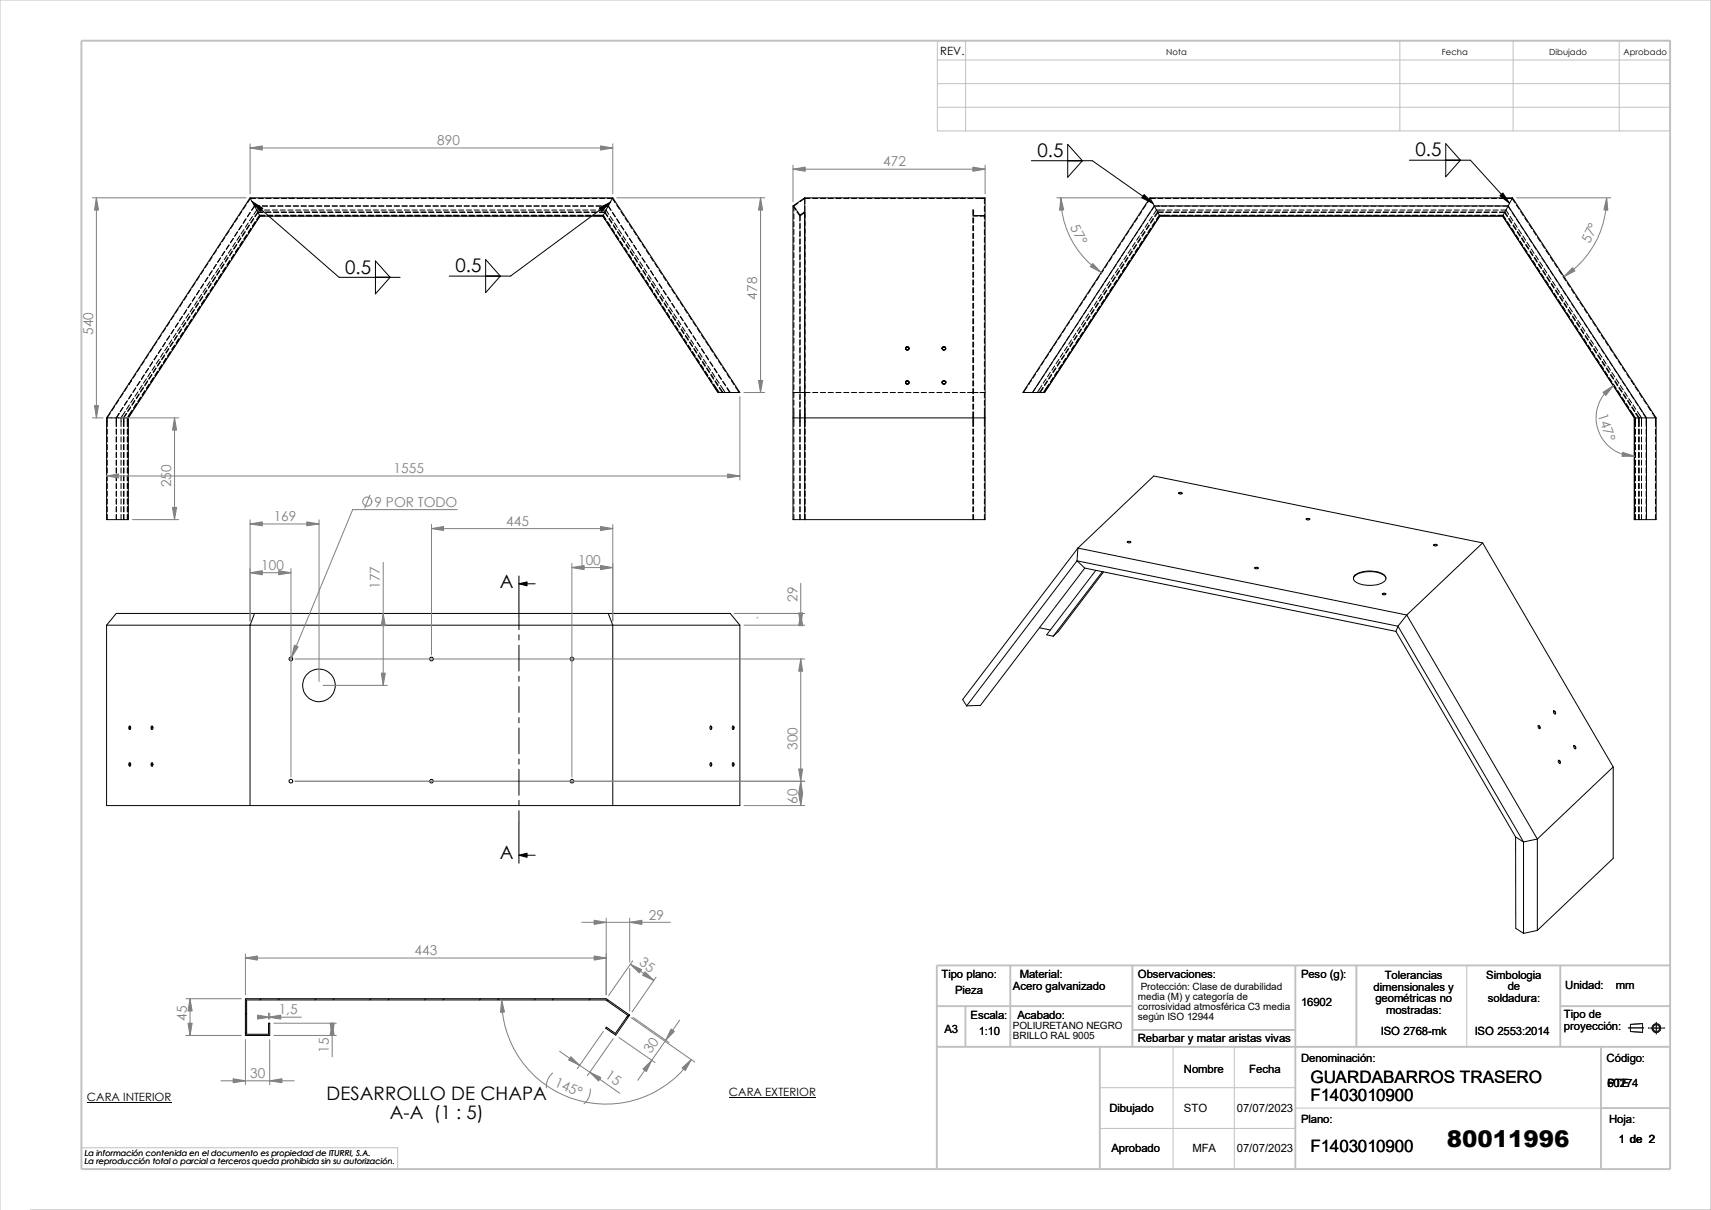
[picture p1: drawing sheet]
<svg xmlns="http://www.w3.org/2000/svg" width="420mm" height="297mm" viewBox="0 0 420 297" stroke-linecap="round" stroke-linejoin="round" font-family="sans-serif">
<defs><g id="words">
<text font-size="5.6" x="355.2" y="281.5">80011996</text>
<g font-size="4.6">
<text x="254.6" y="38.5">0.5</text>
<text x="347.4" y="38.4">0.5</text>
<text x="84.7" y="67.1">0.5</text>
<text x="111.8" y="66.8">0.5</text>
<text x="122.7" y="144.2">A</text>
<text x="122.7" y="210.8">A</text>
<text x="80.2" y="270.1">DESARROLLO DE CHAPA</text>
<text x="95.7" y="274.7">A-A (1 : 5)</text>
</g>
<g font-size="4.2">
<text x="321.7" y="265.9">GUARDABARROS TRASERO</text>
<text x="321.7" y="270.2">F1403010900</text>
<text x="321.7" y="282.8">F1403010900</text>
</g>
<g font-size="3.3" fill="#808080">
<text x="107.3" y="35.6">890</text>
<text x="216.8" y="40.9">472</text>
<text x="262.6" y="55.8" transform="rotate(63 262.6 55.8)">57°</text>
<text x="390.3" y="59.9" transform="rotate(-66 390.3 59.9)">57°</text>
<text x="185.9" y="73.5" transform="rotate(-90 185.9 73.5)">478</text>
<text x="22.9" y="82.2" transform="rotate(-90 22.9 82.2)">540</text>
<text x="392.3" y="101.9" transform="rotate(72 392.3 101.9)">147°</text>
<text x="42" y="119.6" transform="rotate(-90 42 119.6)">250</text>
<text x="96.6" y="116.2">1555</text>
<text x="91.9" y="124.4">9 POR TODO</text>
<text x="67.2" y="127.9">169</text>
<text x="124.3" y="129.1">445</text>
<text x="64.1" y="139.9">100</text>
<text x="141.9" y="138.6">100</text>
<text x="93.3" y="144.5" transform="rotate(-90 93.3 144.5)">177</text>
<text x="195.7" y="147.8" transform="rotate(-90 195.7 147.8)">29</text>
<text x="195.7" y="184" transform="rotate(-90 195.7 184)">300</text>
<text x="195.7" y="197.3" transform="rotate(-90 195.7 197.3)">60</text>
<text x="159.3" y="225.7">29</text>
<text x="101.8" y="234.5">443</text>
<text x="156.7" y="236.7" transform="rotate(35 156.7 236.7)">35</text>
<text x="45.8" y="250.5" transform="rotate(-90 45.8 250.5)">45</text>
<text x="68.4" y="249">1,5</text>
<text x="80.7" y="258.5" transform="rotate(-90 80.7 258.5)">15</text>
<text x="159.7" y="258.7" transform="rotate(-55 159.7 258.7)">30</text>
<text x="61.4" y="264.6">30</text>
<text x="136" y="266.6" transform="rotate(23 136 266.6)">145°</text>
<text x="148.4" y="264.4" transform="rotate(35 148.4 264.4)">15</text>
</g>
<g font-size="2.8">
<text x="230.8" y="13.6">REV.</text>
<text x="231.1" y="239.9">Tipo plano:</text>
<text x="250.3" y="239.9">Material:</text>
<text x="279.3" y="239.9">Observaciones:</text>
<text x="319.4" y="239.9">Peso (g):</text>
<text x="234.4" y="244.1">Pieza</text>
<text x="248.6" y="243">Acero galvanizado</text>
<text x="337.2" y="243.2">dimensionales y</text>
<text x="337.6" y="246">geométricas no</text>
<text x="339.9" y="240.3">Tolerancias</text>
<text x="364.8" y="240.2">Simbologia</text>
<text x="365.2" y="245.9">soldadura:</text>
<text x="370.1" y="243">de</text>
<text x="384.2" y="242.7">Unidad:</text>
<text x="396.6" y="242.7">mm</text>
<text x="238.3" y="250">Escala:</text>
<text x="249.7" y="250">Acabado:</text>
<text x="319.4" y="246.9">16902</text>
<text x="340.2" y="248.8">mostradas:</text>
<text x="383.9" y="250">Tipo de</text>
<text x="231.8" y="253.4">A3</text>
<text x="240.2" y="254">1:10</text>
<text x="279.3" y="255.7">Rebarbar y matar aristas vivas</text>
<text x="338.9" y="254">ISO 2768-mk</text>
<text x="362" y="254">ISO 2553:2014</text>
<text x="383.9" y="252.8">proyección:</text>
<text x="290.6" y="263.4">Nombre</text>
<text x="306.7" y="263.4">Fecha</text>
<text x="319.4" y="260.6">Denominación:</text>
<text x="394.4" y="260.6">Código:</text>
<text x="178.9" y="269">CARA EXTERIOR</text>
<text x="394.5" y="266.9">60274</text>
<text x="394.5" y="266.9">PTE</text>
<text x="21.3" y="270.3">CARA INTERIOR</text>
<text x="272.3" y="273">Dibujado</text>
<text x="290.6" y="273">STO</text>
<text x="303.6" y="273">07/07/2023</text>
<text x="319.4" y="275.8">Plano:</text>
<text x="395" y="275.8">Hoja:</text>
<text x="397.4" y="280.6">1 de 2</text>
<text x="272.8" y="282.8">Aprobado</text>
<text x="292.7" y="282.8">MFA</text>
<text x="303.6" y="282.8">07/07/2023</text>
</g>
<g font-size="2.5">
<text x="279.3" y="245.6">media (M) y categoría de</text>
<text x="280" y="243.1">Protección: Clase de durabilidad</text>
<text x="279.3" y="248">corrosividad atmosférica C3 media</text>
<text x="279.3" y="250.5">según ISO 12944</text>
<text x="248.6" y="252.6">POLIURETANO NEGRO</text>
<text x="248.6" y="255.1">BRILLO RAL 9005</text>
</g>
<g font-size="2.1">
<text x="286.2" y="13.6">Nota</text>
<text x="353.9" y="13.6">Fecha</text>
<text x="380.2" y="13.6">Dibujado</text>
<text x="398.5" y="13.6">Aprobado</text>
</g>
<g font-size="2">
<text x="20.8" y="283.8">La información contenida en el documento es propiedad de ITURRI, S.A.</text>
<text x="20.8" y="285.8">La reproducción total o parcial a terceros queda prohibida sin su autorización.</text>
</g>
</g></defs>
<g fill="none" stroke="#c0c0c0" stroke-width=".25">
<path d="M230.1 10h179.9v22.1h-179.9zM230.1 14.7h179.9M237 10v22.1M343.6 10v22.1M371.4 10v22.1M397.5 10v22.1M230.1 20.5h179.9M230.1 26.3h179.9M185.8 151.6h.3M185.9 151.5v.3M360 237v20M288 257v30"/>
<path d="M303 257v30M270 277h48M270 267h48M318 272h75M0 297v-297h419.9v297h-412.4M20 281.7h77.6v5.3"/>
</g>
<g fill="none" stroke="#c0c0c0" stroke-width=".47">
<path d="M20 10h390v277h-390zM248 237v20M278 237v20M318 237v50M333 237v20M383 237v20M410 237h-180v50M230 247h48M230 257h180M237 247v10M270 257v30M278 252.8h40"/>
<path d="M383 247h27M393 257v30M393 272h17"/>
</g>
<g fill="none" stroke="#191924" stroke-width=".25">
<path d="M399.7 252.3h3.8M400.2 251.5l3-.3v2.2l-3-.2zM404.6 252.3h4M406.6 251v2.8"/>
<circle cx="406.6" cy="252.4" r="1.07"/>
<circle cx="406.6" cy="252.4" r=".86"/>
</g>
<g fill="none" stroke="#000" stroke-width=".25">
<path d="M253.2 39.5h14.9l14.9 10.4M262.1 35.4l3.6 4.1-3.6 4zM345.9 39.3h15l9.6 10.6M354.9 35.3l3.6 4-3.6 4.1zM54.1 59.9l-.6 1M55.2 58.3l-.7 1.1M56.3 56.7l-.8 1M57.3 55.1l-.7 1M57.3 58.5l-.7 1.1M57.8 59.5l-.7 1.1M58.1 60l-.7 1M58.3 56.9l-.7 1.1"/>
<path d="M58.3 53.5l-.7 1.1M58.8 57.9l-.6 1.1M59.1 58.4l-.7 1M59.1 58.5l-.6 1.1M59.4 51.9l-.7 1.1M59.4 55.3l-.8 1.1M59.5 59.2l-.7 1M59.6 59.3l-.7 1M59.6 59.4l-.7 1.1M59.9 56.3l-.7 1.1M60.2 56.8l-.8 1.1M60.2 56.9l-.7 1.1"/>
<path d="M60.4 53.7l-.7 1.1 .7-1M60.4 50.3l-.7 1.1M60.6 57.6l-.7 1.1M60.6 57.7l-.7 1.1M60.7 57.8l-.8 1.1M60.9 54.7l-.7 1.1M61.2 55.2l-.7 1.1M61.2 55.3l-.7 1.1M61.4 48.6l.1 .1M61.4 48.6h89M61.4 48.6l-35.2 54M61.4 52.1l-.7 1.1"/>
<path d="M61.5 48.7l1 1.9M61.5 48.7l-.8 1.1M61.5 48.7h1.2M61.6 56l-.7 1.1M61.6 56.1l-.6 1.1M61.7 56.2l-.7 1.1M61.9 49.5l21.3 18.6h15M62 53.1l-.7 1.1M62.2 53.6l-.6 1.1M62.3 53.7l-.7 1.1M62.5 50.6l-.7 1M62.5 50.5h1.3"/>
<path d="M62.5 50.5l-.7 1.1M62.5 50.6l.8 1.4M62.7 54.4l-.7 1.1M62.7 54.5l-.7 1M62.7 54.6l-.7 1.1M63.3 52l-.7 1.1M63.3 52h1.3M63.3 52v.2M63.3 52.2l.5 .8M63.3 52.2l-.7 1M63.3 52.2h1.3M63.4 48.7h1.2"/>
<path d="M63.8 53l-.7 1.1M63.8 53h84.2M63.8 53l-32.3 49.6M64.3 51.6h-1.3l-.7 1M64.4 50.5h1.3M64.9 51.6h1.3M65 52.8h-1.3l-.7 1.1M65 52.9h-1.2l-.8 1.1M65.2 52h1.3M65.2 52.2h1.3M65.3 48.7h1.2M65.6 52.8h1.3"/>
<path d="M65.7 52.9h1.2M66.3 50.5h1.3M66.8 51.6h1.3M67.1 52h1.3M67.1 52.2h1.3M67.2 48.7h1.3M67.5 52.8h1.3M67.6 52.9h1.2M68.2 50.5h1.3M68.7 51.6h1.3M69 52h1.3M69 52.2h1.3"/>
<path d="M69.1 48.7h1.3M69.4 52.8h1.3M69.5 52.9h1.2M70.1 50.5h1.3M70.7 51.6h1.2M70.9 52h1.3M71 52.2h1.2M71 48.6v.1M71 48.7h1.3M71.3 52.8h1.3M71.4 52.9h1.2M71.8 48.6v.1"/>
<path d="M72 50.5h1.3M72.6 51.6h1.2M72.8 52h1.3M72.9 52.2h1.2M72.9 48.7h1.3M73.2 52.8h1.3M73.3 52.9h1.2M73.9 50.5h1.3M74.3 48.6v.1M74.5 51.6h1.2M74.7 52h1.3M74.8 52.2h1.2"/>
<path d="M74.8 48.7h1.3M75.1 52.8h1.3M75.2 52.9h1.3M75.8 50.5h1.3M76.4 51.6h1.2M76.6 52h1.3M76.7 52.2h1.2M76.7 48.7h1.3M77 52.8h1.3M77.1 52.9h1.3M77.7 50.5h1.3M78.3 51.6h1.2"/>
<path d="M78.5 52h1.3M78.6 52.2h1.2M78.6 48.7h1.3M79 52.8h1.2M79 52.9h1.3M79.6 50.5h1.3M80.2 51.6h1.2M80.4 52h1.3M80.5 52.2h1.2M80.5 48.7h1.3M80.9 52.8h1.2M80.9 52.9h1.3"/>
<path d="M81.5 50.5h1.3M82.1 51.6h1.3M82.3 48.6v.1M82.3 52h1.3M82.4 52.2h1.3M82.4 48.7h1.3M82.8 52.8h1.2M82.8 52.9h1.3M83.4 50.5h1.3M84 51.6h1.3M84.2 52h1.3M84.3 52.2h1.3"/>
<path d="M84.3 48.7h1.3M84.7 52.8h1.2M84.7 52.9h1.3M85.3 50.5h1.3M85.9 51.6h1.3M86.1 52h1.3M86.2 52.2h1.3M86.2 48.7h1.3M86.6 52.8h1.2M86.6 52.9h1.3M87.2 50.5h1.3M87.8 51.6h1.3"/>
<path d="M88.1 52h1.2M88.1 52.2h1.3M88.1 48.7h1.3M88.5 52.8h1.2M88.5 52.9h1.3M89.2 50.5h1.2M89.7 51.6h1.3M90 52h1.2M90 52.2h1.3M90 48.7h1.3M90.4 52.8h1.3M90.4 52.9h1.3"/>
<path d="M91.1 50.5h1.2M91.6 51.6h1.3M91.9 52h1.2M91.9 52.2h1.3M91.9 48.7h1.3M92.3 52.8h1.3M92.3 52.9h1.3M93 50.5h1.2M93.5 51.6h1.3M93.8 52h1.2M93.8 52.2h1.3M93.9 48.7h1.2"/>
<path d="M94.2 52.8h1.3M94.2 52.9h1.3M94.9 50.5h1.2M95.4 51.6h1.3M95.7 52h1.2M95.7 52.2h1.3M95.8 48.7h1.2M96.1 52.8h1.3M96.1 52.9h1.3M96.8 50.5h1.2M97.3 51.6h1.3M97.6 52h1.2"/>
<path d="M97.6 52.2h1.3M97.7 48.7h1.2M98 52.8h1.3M98 52.9h1.3M98.7 50.5h1.2M99.2 51.6h1.3M99.5 52h1.3M99.5 52.2h1.3M99.6 48.7h1.2M99.9 52.8h1.3M99.9 52.9h1.3M100.6 50.5h1.3"/>
<path d="M101.1 51.6h1.3M101.4 52h1.3M101.4 52.2h1.3M101.5 48.7h1.2M101.8 52.8h1.3M101.9 52.9h1.2M102.5 50.5h1.3M103 51.6h1.3M103.3 52h1.3M103.3 52.2h1.3M103.4 48.7h1.2M103.7 52.8h1.3"/>
<path d="M103.8 52.9h1.2M104.4 50.5h1.3M104.9 51.6h1.3M105.2 52h1.3M105.2 52.2h1.3M105.3 48.7h1.3M105.5 48.6v.1M105.6 52.8h1.3M105.7 52.9h1.2M106.3 50.5h1.3M106.3 48.6v.1M106.8 51.6h1.3"/>
<path d="M107.1 52h1.3M107.1 52.2h1.3M107.2 48.7h1.3M107.5 52.8h1.3M107.6 52.9h1.2M108.2 50.5h1.3M108.8 51.6h1.2M109 52h1.3M109.1 52.2h1.2M109.1 48.7h1.3M109.4 52.8h1.3M109.5 52.9h1.2"/>
<path d="M110.1 50.5h1.3M110.7 51.6h1.2M110.9 52h1.3M111 52.2h1.2M111 48.7h1.3M111.3 52.8h1.3M111.4 52.9h1.2M112 50.5h1.3M112.6 51.6h1.2M112.8 52h1.3M112.9 52.2h1.2M112.9 48.7h1.3"/>
<path d="M113.2 52.8h1.3M113.3 52.9h1.3M113.9 50.5h1.3M114.5 51.6h1.2M114.7 52h1.3M114.8 52.2h1.2M114.8 48.7h1.3M115.1 52.8h1.3M115.2 52.9h1.3M115.8 50.5h1.3M116.4 51.6h1.2M116.6 52h1.3"/>
<path d="M116.7 52.2h1.2M116.7 48.7h1.3M117.1 52.8h1.2M117.1 52.9h1.3M117.7 50.5h1.3M118.3 51.6h1.2M118.5 52h1.3M118.6 52.2h1.2M118.6 48.7h1.3M119 52.8h1.2M119 52.9h1.3M119.6 50.5h1.3"/>
<path d="M120.2 51.6h1.3M120.4 52h1.3M120.5 52.2h1.3M120.5 48.7h1.3M120.9 52.8h1.2M120.9 52.9h1.3M121.5 50.5h1.3M122.1 51.6h1.3M122.3 52h1.3M122.4 52.2h1.3M122.4 48.7h1.3M122.8 52.8h1.2"/>
<path d="M122.8 52.9h1.3M123.4 50.5h1.3M124 51.6h1.3M124.2 52h1.3M124.3 52.2h1.3M124.3 48.7h1.3M124.7 52.8h1.2M124.7 52.9h1.3M125.3 50.5h1.3M125.9 51.6h1.3M126.2 52h1.2M126.2 52.2h1.3"/>
<path d="M126.2 48.7h1.3M126.6 52.8h1.2M126.6 52.9h1.3M127.3 50.5h1.2M127.8 51.6h1.3M128.1 52h1.2M128.1 52.2h1.3M128.1 48.7h1.3M128.5 52.8h1.3M128.5 52.9h1.3M129.2 50.5h1.2M129.7 51.6h1.3"/>
<path d="M130 52h1.2M130 52.2h1.3M130 48.7h1.3M130.4 52.8h1.3M130.4 52.9h1.3M131.1 50.5h1.2M131.6 51.6h1.3M131.9 52h1.2M131.9 52.2h1.3M132 48.7h1.2M132.3 52.8h1.3M132.3 52.9h1.3"/>
<path d="M133 50.5h1.2M133.5 51.6h1.3M133.8 52h1.2M133.8 52.2h1.3M133.9 48.7h1.2M134.2 52.8h1.3M134.2 52.9h1.3M134.9 50.5h1.2M135.4 51.6h1.3M135.7 52h1.2M135.7 52.2h1.3M135.8 48.7h1.2"/>
<path d="M136.1 52.8h1.3M136.1 52.9h1.3M136.8 50.5h1.2M137.3 51.6h1.3M137.6 52h1.3M137.6 52.2h1.3M137.7 48.7h1.2M138 52.8h1.3M138 52.9h1.3M138.7 50.5h1.3M139.2 51.6h1.3M139.5 52h1.3"/>
<path d="M139.5 52.2h1.3M139.9 52.8h1.3M140 52.9h1.2M140 48.6v.1M140.6 50.5h1.3M140.8 48.6v.1h-1.2M141.1 51.6h1.3M141.4 52h1.3M141.4 52.2h1.3M141.5 48.7h1.2M141.8 52.8h1.3M141.9 52.9h1.2"/>
<path d="M142.5 50.5h1.3M143 51.6h1.3M143.3 52h1.3M143.3 52.2h1.3M143.4 48.7h1.3M143.7 52.8h1.3M143.8 52.9h1.2M144.4 50.5h1.3M144.9 51.6h1.3M145.2 52h1.3M145.2 52.2h1.3M145.3 48.7h1.3"/>
<path d="M145.6 52.8h2.5l.7 1.1M145.7 52.9h2.3l.7 1.1M146.3 50.5h1.3M146.9 51.6h1.9l.6 1M147.1 52h1.4M147.2 52.2h1.3M147.2 48.7h1.3M148 53l.7 1.1M148 50.5h1.3M148.5 52.2l-.5 .8M148.5 52.2l.6 1M148.5 52v.2"/>
<path d="M148.5 52l.7 1.1M149 54.6l.7 1.1M149.1 54.5l.7 1M149.1 48.7h1.2M149.1 54.4l.7 1.1M149.3 50.5l.7 1.1M149.3 50.6l-.8 1.4M149.5 53.7l.7 1.1M149.5 53.6l.7 1.1M149.8 53.1l.7 1.1M149.8 49.7l-24.5 18.1h-15M150.1 56.2l.6 1.1"/>
<path d="M150.1 56.1l.7 1.1M150.2 56l.6 1.1M150.3 48.7l-1 1.9M150.3 48.7l.7 1.1M150.3 52.2l.7 1M150.3 52.1l.7 1.1M150.4 48.6l-.1 .1M150.4 48.6l31.2 47.8h-5.4l-28.2-43.4M150.5 55.3l.7 1.1M150.6 55.2l.7 1.1M150.8 54.7l.7 1.1M151.1 57.8l.7 1.1"/>
<path d="M151.1 57.7l.7 1.1M151.2 57.6l.7 1.1M151.3 50.3l.8 1.1M151.4 53.7l.7 1.1-.7-1M151.6 56.9l.7 1.1M151.6 56.8l.7 1.1M151.8 56.3l.8 1.1M152.1 59.4l.7 1.1M152.2 59.3l.7 1M152.2 59.2l.7 1M152.4 51.9l.7 1.1M152.4 55.3l.7 1.1"/>
<path d="M152.6 58.5l.7 1.1M152.7 58.4l.6 1M152.9 57.9l.7 1.1M153.4 53.5l.7 1.1M153.5 56.9l.6 1.1M153.7 60l.7 1M154 59.5l.6 1.1M154.5 55.1l.7 1M154.5 58.5l.7 1.1-.7-1.1M155.5 56.7l.7 1M156.5 58.3l.8 1.1M157.6 59.9l.7 1"/>
<path d="M194.6 50.5l.7 1.1M194.8 50.6l.7 1M194.9 50.6v1.3M194.9 52.5v1.3M194.9 54.4v1.3M194.9 56.3v1.3M194.9 58.2v1.3M195.6 52l.7 1 1.3-.8M195.7 51.8l.7 1M195.9 49.9l-1 .7M196.4 52.8l-.1 1.5M196.4 54.7l-.1 1.5"/>
<path d="M196.4 56.6l-.1 1.5M196.4 58.5l-.1 1.5M197.5 52l.1 .2M197.5 52v1.3M197.5 53.9v1.3M197.5 55.8v1.3M197.5 57.7v1.3M197.5 59.6v1.3M197.5 52l-1.1 .8M197.5 48.6v79M197.5 48.6l-2.9 1.9M197.5 48.7l-1.1 .8"/>
<path d="M197.5 48.6h44.3v79h-47.2v-77.1M197.6 50.6v1.3M197.6 52.2v1.6M197.6 54.1v1.6M197.6 56v1.6M197.6 57.9v1.6M197.6 59.8v1.6M198.8 48.7h-1.2v1.3M199.5 48.7h1.2M201.4 48.7h1.2M203.3 48.7h1.3M205.2 48.7h1.3"/>
<path d="M205.4 48.6v.1M206.2 48.6v.1M207.1 48.7h1.3M208.3 48.6v.1M209 48.7h1.3M210.9 48.7h1.3M212.8 48.7h1.3M214.7 48.7h1.3M216.3 48.6v.1M216.6 48.7h1.3M218.5 48.7h1.3M220.4 48.7h1.3"/>
<path d="M222.3 48.7h1.3M224.2 48.7h1.3M226.1 48.7h1.3M228 48.7h1.3M230 48.7h1.2M231.9 48.7h1.2M233.8 48.7h1.2M235.4 48.6v.1M235.7 48.7h1.2M236.3 48.6v.1M237.6 48.7h1.2M238.8 52.8v-1.2h.2v1.2"/>
<path d="M238.8 53h1.3M238.8 53.5v1.2M238.8 55.4v1.2M238.8 57.3v1.2M238.8 59.2v1.3M239 52.9h1.2M239 53.5v1.2M239 55.4v1.2M239 57.3v1.2M239 59.2v1.3M239.5 48.7h2.1v1.3M240.4 52.9h1.2"/>
<path d="M240.5 53h1.3M241.6 50.6v1.3M241.6 52.5v1.3M241.6 54.4v1.3M241.6 56.3v1.3M241.6 58.3v1.2M275 59.9l-.6 1M276.1 58.3l-.7 1.1M277.1 56.7l-.7 1M278.1 58.5l-.6 1.1M278.2 55.1l-.7 1M278.6 59.5l-.6 1.1"/>
<path d="M278.9 60l-.7 1M279.2 56.9l-.7 1.1M279.2 53.5l-.7 1.1M279.7 57.9l-.7 1.1M280 58.4l-.7 1M280 58.5l-.6 1.1M280.2 55.4l-.7 1M280.2 51.9l-.6 1.1M280.4 59.2l-.7 1M280.4 59.3l-.7 1M280.8 56.3l-.8 1.1M281 56.8l-.7 1.1"/>
<path d="M281.1 56.9l-.7 1.1M281.3 53.8l-.7 1M281.3 50.3l-.7 1.1M281.4 57.6l-.7 1.1M281.5 57.7l-.7 1.1M281.8 54.7l-.7 1.1M282 55.2l-.7 1.1M282.1 55.3l-.7 1.1M282.3 48.6h89M282.3 48.6l-31.2 47.8h5.3l28.3-43.4M282.3 48.6l1 1.9M282.3 52.2l-.7 1"/>
<path d="M282.4 56l-.6 1.1M282.5 56.1l-.7 1.1M282.8 53.1l-.7 1.1M283.1 53.6l-.7 1.1M283.2 53.7l-.8 1.1M283.3 50.5h86.9M283.3 50.5l-29.9 45.9M283.3 50.5l1.4 2.5M283.4 50.6l-.7 1M283.5 54.4l-.7 1.1M283.5 54.5l-.7 1M283.6 48.7h-1.2l-.8 1.1"/>
<path d="M284.2 48.7h1.3M284.7 53h84.2M285.5 52.2h-1.3l-.7 1M285.6 52h-1.5l-.7 1.1M285.8 51.6h-1.9l-.7 1M286.1 48.7h1.3M286.1 52.2h1.3M286.2 52h1.3M286.5 51.6h1.2M287 52.9h-2.4l-.7 1.1M287.1 52.8h-2.5l-.8 1.1M287.7 52.9h1.2"/>
<path d="M287.7 52.8h1.3M288 48.7h1.3M288 52.2h1.3M288.1 52h1.3M288.4 51.6h1.2M289.6 52.9h1.2M289.6 52.8h1.3M289.9 48.7h1.3M289.9 52.2h1.3M290 52h1.3M290.3 51.6h1.2M291.5 52.9h1.2"/>
<path d="M291.5 52.8h1.3M291.8 48.6v.1h1.3M291.8 52.2h1.3M291.9 52h1.3M292.2 51.6h1.3M292.7 48.6v.1M293.4 52.9h1.2M293.4 52.8h1.3M293.7 48.7h1.3M293.8 52.2h1.2M293.8 52h1.3M294.1 51.6h1.3"/>
<path d="M295.3 52.9h1.2M295.3 52.8h1.3M295.6 48.7h1.3M295.7 52.2h1.2M295.7 52h1.3M296 51.6h1.3M297.2 52.9h1.2M297.2 52.8h1.3M297.5 48.7h1.3M297.6 52.2h1.2M297.6 52h1.3M297.9 51.6h1.3"/>
<path d="M299.1 52.9h1.3M299.1 52.8h1.3M299.4 48.7h1.3M299.5 52.2h1.2M299.6 52h1.2M299.8 51.6h1.3M301 52.9h1.3M301 52.8h1.3M301.3 48.7h1.3M301.4 52.2h1.2M301.5 52h1.2M301.7 51.6h1.3"/>
<path d="M302.9 52.9h1.3M302.9 52.8h1.3M303.2 48.7h1.3M303.3 52.2h1.2M303.4 52h1.2M303.6 51.6h1.3M304.8 52.9h1.3M304.8 52.8h1.3M305.1 48.7h1.3M305.2 52.2h1.3M305.3 52h1.2M305.5 51.6h1.3"/>
<path d="M306.7 52.9h1.3M306.7 52.8h1.3M307 48.7h1.3M307.1 52.2h1.3M307.2 52h1.2M307.4 51.6h1.3M308.6 52.9h1.3M308.7 52.8h1.2M308.9 48.7h1.3M309 52.2h1.3M309.1 52h1.2M309.3 51.6h1.3"/>
<path d="M310.5 52.9h1.3M310.6 52.8h1.2M310.9 48.7h1.2M310.9 52.2h1.3M311 52h1.3M311.2 51.6h1.3M312.4 52.9h1.3M312.5 52.8h1.2M312.8 48.7h1.2M312.8 52.2h1.3M312.9 52h1.3M313.1 51.6h1.3"/>
<path d="M314.3 52.9h1.3M314.4 52.8h1.2M314.7 48.7h1.2M314.7 52.2h1.3M314.8 52h1.3M315 51.6h1.3M316.2 52.9h1.3M316.3 52.8h1.2M316.6 48.7h1.2M316.6 52.2h1.3M316.7 52h1.3M316.9 51.6h1.3"/>
<path d="M318.1 52.9h1.3M318.2 52.8h1.2M318.5 48.7h1.2M318.5 52.2h1.3M318.6 52h1.3M318.9 51.6h1.2M320 52.9h1.3M320.1 52.8h1.3M320.4 48.7h1.2M320.4 52.2h1.3M320.5 52h1.3M320.8 51.6h1.2"/>
<path d="M321.9 52.9h1.3M322 52.8h1.3M322.3 48.7h1.3M322.3 52.2h1.3M322.4 52h1.3M322.7 51.6h1.2M323.9 52.9h1.2M323.9 52.8h1.3M324.2 48.7h1.3M324.2 52.2h1.3M324.3 52h1.3M324.6 51.6h1.2"/>
<path d="M325.8 52.9h1.2M325.8 52.8h1.3M326.1 48.7h1.3M326.1 52.2h1.3M326.2 52h1.3M326.3 48.6v.1M326.5 51.6h1.2M327.2 48.6v.1M327.7 52.9h1.2M327.7 52.8h1.3M328 48.7h1.3M328 52.2h1.3"/>
<path d="M328.1 52h1.3M328.4 51.6h1.2M329.6 52.9h1.2M329.6 52.8h1.3M329.9 48.7h1.3M329.9 52.2h1.3M330 52h1.3M330.3 51.6h1.3M331.5 52.9h1.2M331.5 52.8h1.3M331.8 48.7h1.3M331.9 52.2h1.2"/>
<path d="M331.9 52h1.3M332.2 51.6h1.3M333.4 52.9h1.2M333.4 52.8h1.3M333.7 48.7h1.3M333.8 52.2h1.2M333.8 52h1.3M334.1 51.6h1.3M335.3 52.9h1.2M335.3 52.8h1.3M335.6 48.7h1.3M335.7 52.2h1.2"/>
<path d="M335.7 52h1.3M336 51.6h1.3M337.2 52.9h1.3M337.2 52.8h1.3M337.5 48.7h1.3M337.6 52.2h1.2M337.7 52h1.2M337.9 51.6h1.3M339.1 52.9h1.3M339.1 52.8h1.3M339.4 48.7h1.3M339.5 52.2h1.2"/>
<path d="M339.6 52h1.2M339.8 51.6h1.3M341 52.9h1.3M341 52.8h1.3M341.3 48.7h1.3M341.4 52.2h1.2M341.5 52h1.2M341.7 51.6h1.3M342.9 52.9h1.3M342.9 52.8h1.3M343.2 48.7h1.3M343.3 52.2h1.3"/>
<path d="M343.4 52h1.2M343.6 51.6h1.3M344.8 52.9h1.3M344.8 52.8h1.3M345.1 48.7h1.3M345.2 52.2h1.3M345.3 52h1.2M345.5 51.6h1.3M346.7 52.9h1.3M346.8 52.8h1.2M347 48.7h1.3M347.1 52.2h1.3"/>
<path d="M347.2 52h1.2M347.4 51.6h1.3M348.6 52.9h1.3M348.7 52.8h1.2M349 48.7h1.2M349 52.2h1.3M349.1 52h1.3M349.3 51.6h1.3M350.4 48.6v.1M350.5 52.9h1.3M350.6 52.8h1.2M350.9 48.7h1.2"/>
<path d="M350.9 52.2h1.3M351 52h1.3M351.2 51.6h1.3M352.4 52.9h1.3M352.5 52.8h1.2M352.8 48.7h1.2M352.8 52.2h1.3M352.9 52h1.3M353.1 51.6h1.3M354.3 52.9h1.3M354.4 52.8h1.2M354.7 48.7h1.2"/>
<path d="M354.7 52.2h1.3M354.8 52h1.3M355 51.6h1.3M356.2 52.9h1.3M356.3 52.8h1.2M356.6 48.7h1.2M356.6 52.2h1.3M356.7 52h1.3M357 51.6h1.2M358.1 52.9h1.3M358.2 52.8h1.3M358.4 48.6v.1"/>
<path d="M358.5 48.7h1.2M358.5 52.2h1.3M358.6 52h1.3M358.9 51.6h1.2M360 52.9h1.3M360.1 52.8h1.3M360.4 48.7h1.3M360.4 52.2h1.3M360.5 52h1.3M360.8 51.6h1.2M360.8 48.6v.1M361.7 48.6v.1"/>
<path d="M362 52.9h1.2M362 52.8h1.3M362.3 48.7h1.3M362.3 52.2h1.3M362.4 52h1.3M362.7 51.6h1.2M363.9 52.9h1.2M363.9 52.8h1.3M364.2 48.7h1.3M364.2 52.2h1.3M364.3 52h1.3M364.6 51.6h1.2"/>
<path d="M365.8 52.9h1.2M365.8 52.8h1.3M366.1 48.7h1.3M366.1 52.2h1.3M366.2 52h1.3M366.5 51.6h1.2M367.7 52.9h1.2l.7 1.1M367.7 52.8h1.3l.7 1.1M368 48.7h1.3M368 52.2h1.3l.7 1M368.1 52h1.3l.7 1.1M368.4 51.6h1.3l.6 1"/>
<path d="M368.9 53l32.3 49.6v25h5.3v-25M368.9 53l32.3 49.6M369.9 48.7h1.3l.7 1.1M370 54.5l.6 1M370 54.4l.7 1.1M370.2 50.6l.6 1M370.2 50.5l-1.3 2.5M370.2 50.5l34 52.1v25M370.3 53.7l.7 1.1M370.4 53.6l.7 1.1M370.7 53.1l.6 1.1M371 56.1l.7 1.1"/>
<path d="M371.1 56l.6 1.1M371.2 52.2l.7 1M371.3 48.6l-1.1 1.9M371.3 48.6l35.2 54M371.4 55.3l.7 1.1M371.5 55.2l.7 1.1M371.7 54.7l.7 1.1M372 57.7l.7 1.1M372.1 57.6l.7 1.1M372.2 50.3l.7 1.1M372.2 53.8l.7 1M372.4 56.9l.7 1.1"/>
<path d="M372.5 56.8l.7 1.1M372.7 56.3l.8 1.1M373.1 59.3l.7 1M373.1 59.2l.7 1M373.3 55.4l.7 1M373.3 51.9l.6 1.1M373.5 58.5l.6 1.1M373.5 58.4l.7 1M373.8 57.9l.7 1.1M374.3 53.5l.7 1.1M374.3 56.9l.7 1.1M374.6 60l.7 1"/>
<path d="M374.8 59.5l.7 1.1M375.3 58.5l.7 1.1M375.3 55.1l.7 1M376.4 56.7l.7 1M377.4 58.3l.7 1.1M378.5 59.9l.6 1M41.7 79l-.7 1.1M42.7 77.4l-.7 1.1M43.7 75.8l-.6 1.1M43.7 79.3l-.6 1M43.7 79.2l-.7 1.1M44.7 77.6l-.6 1.1"/>
<path d="M44.8 74.2l-.7 1.1M44.8 77.7l-.7 1M45.3 78.7l-.7 1M45.6 79.1l-.7 1.1M45.6 79.2l-.7 1.1M45.8 76.1l-.7 1.1M45.8 76l-.7 1.1M45.8 72.6l-.7 1.1M46 79.9l-.7 1.1M46.4 77l-.8 1.1M46.6 77.6l-.7 1M46.7 77.7l-.7 1"/>
<path d="M46.9 71l-.7 1.1M46.9 74.5l-.8 1.1M47 78.3l-.6 1.1M47.1 78.4l-.7 1.1M47.1 78.5l-.7 1.1M47.4 75.5l-.7 1M47.7 75.9l-.8 1.1M47.7 76.1l-.7 1M47.9 72.9l-.7 1.1M47.9 69.4l-.7 1.1M48.1 76.8l-.7 1M48.1 76.8l-.7 1.1"/>
<path d="M48.1 77l-.6 1M48.4 73.9l-.6 1M48.7 74.3l-.7 1.1M48.7 74.5l-.7 1M48.9 67.9l-.6 1M48.9 71.2l-.7 1.1M48.9 71.3l-.6 1.1M49.1 75.1l-.7 1.1M49.1 75.2l-.6 1.1M49.2 75.4l-.7 1M49.5 72.3l-.7 1M49.7 72.7l-.7 1.1"/>
<path d="M49.8 72.9l-.7 1.1M50 69.7l-.7 1.1M50 66.3l-.7 1M50.2 73.5l-.8 1.1M50.2 73.6l-.7 1.1M50.2 73.7l-.7 1.1M50.5 70.7l-.7 1.1M50.8 71.2l-.7 1M50.8 71.3l-.7 1M51 68.1l-.7 1.1M51.1 64.6l-.8 1.1M51.2 72l-.7 1"/>
<path d="M51.2 72.1l-.7 1M51.3 72.2l-.7 1M51.6 69.1l-.8 1M51.8 69.6l-.7 1M51.9 69.7l-.7 1M52.1 63.1l-.7 1M52.1 66.5l-.7 1.1M52.1 66.5l-.7 1M52.2 70.4l-.6 1M52.3 70.4l-.7 1.1M52.3 70.6l-.7 1M52.6 67.5l-.7 1"/>
<path d="M52.9 67.9l-.7 1.1M52.9 68.1l-.7 1.1M53.1 64.9l-.7 1.1M53.1 61.5l-.7 1M53.3 68.7l-.7 1.1M53.3 68.8l-.7 1.1M53.3 69l-.6 1M53.6 65.9l-.6 1.1M53.9 66.4l-.7 1M53.9 66.5l-.6 1.1M54.1 63.3l-.7 1.1M54.3 67.2l-.7 1"/>
<path d="M54.4 67.3l-.7 1M54.4 67.4l-.7 1.1M54.7 64.3l-.7 1.1M54.9 64.8l-.7 1M55 64.9l-.7 1.1M55.2 61.7l-.7 1.1M55.4 65.6l-.7 1M55.4 65.7l-.7 1M55.5 65.8l-.8 1M55.7 62.7l-.7 1.1M56 63.2l-.7 1M56 63.3l-.7 1"/>
<path d="M56.2 60.1l-.7 1.1M56.4 64l-.7 1M56.4 64.1l-.6 1M56.5 64.2l-.7 1M56.8 61.1l-.8 1.1M57 61.6l-.7 1.1M57.1 61.7l-.7 1.1M57.4 62.4l-.6 1.1M57.5 62.5l-.7 1M57.5 62.6l-.7 1.1M58.1 60.1l-.7 1.1M58.5 60.9l-.7 1"/>
<path d="M58.5 60.8l-.7 1M58.5 61l-.6 1.1M92.2 64.1l3.6 4-3.6 4zM119.2 63.7l3.6 4.1-3.6 4zM153.2 61l.7 1.1M153.2 60.9l.7 1M153.3 60.8l.7 1M153.6 60.1l.7 1.1M154.2 62.6l.7 1.1M154.3 62.5l.7 1M154.3 62.4l.7 1.1M154.7 61.7l.7 1.1"/>
<path d="M154.7 61.6l.7 1.1M155 61.1l.7 1.1M155.3 64.2l.7 1M155.3 64.1l.7 1M155.4 64l.6 1M155.7 63.3l.7 1M155.8 63.2l.7 1M156 62.7l.7 1.1M156.3 61.2l-.8-1 .7 1M156.3 65.8l.7 1M156.3 65.7l.8 1M156.4 65.6l.7 1"/>
<path d="M156.6 61.7l.7 1.1M156.8 64.9l.7 1.1M156.8 64.8l.7 1M157.1 64.3l.7 1.1M157.4 67.4l.6 1.1M157.4 67.3l.7 1M157.4 67.1l.8 1.1M157.6 63.3l.7 1.1M157.8 66.5l.7 1.1M157.9 66.4l.6 1M158.1 65.9l.7 1.1M158.4 69l.7 1"/>
<path d="M158.5 68.8l.6 1.1M158.5 68.7l.7 1.1M158.6 61.5l.7 1M158.7 64.9l.6 1.1M158.8 68.1l.8 1.1M158.9 67.9l.7 1.1M159.2 67.5l.7 1M159.4 70.6l.7 1M159.5 70.4l.7 1.1M159.5 70.4l.7 1M159.7 63.1l.7 1M159.7 66.5l.7 1.1"/>
<path d="M159.7 66.5l.7 1M159.9 69.7l.7 1M159.9 69.6l.8 1M160.2 69.1l.7 1M160.5 72.2l.7 1M160.5 72.1l.7 1M160.6 71.9l.6 1.1M160.7 64.6l.7 1.1M160.7 68.1l.7 1.1M160.7 68.1l.8 1M161 71.3l.6 1M161 71.2l.7 1"/>
<path d="M161.2 70.7l.7 1.1M161.5 73.7l.7 1.1M161.5 73.6l.8 1.1M161.6 73.5l.7 1.1M161.8 66.3l.7 1M161.8 69.7l.7 1.1-.7-1.1M162 72.9l.6 1.1M162 72.7l.7 1.1M162.3 72.3l.7 1M162.6 75.4l.6 1M162.6 75.2l.7 1.1M162.6 75.1l.8 1.1"/>
<path d="M162.8 67.9l.7 1M162.8 71.3l.7 1.1M162.8 71.2l.7 1.1M163 74.5l.7 1M163.1 74.3l.6 1.1M163.3 73.9l.7 1M163.6 77l.7 1M163.7 76.8l.6 1.1M163.7 76.7l.7 1.1M163.8 69.4l.7 1.1M163.9 72.9l.7 1M163.9 72.9l.6 1.1"/>
<path d="M164 76.1l.8 1M164.1 75.9l.7 1.1M164.4 75.5l.7 1M164.6 78.5l.8 1.1M164.7 78.4l.7 1.1M164.7 78.3l.7 1.1M164.9 71l.7 1.1M164.9 74.5l.7 1.1-.7-1.1M165.1 77.7l.7 1M165.1 77.5l.8 1.1M165.4 77l.7 1.1M165.8 79.9l.7 1.1"/>
<path d="M165.9 72.6l.7 1.1M165.9 76.1l.7 1.1M165.9 76l.8 1.1M166.1 79.2l.7 1.1M166.2 79.1l.7 1.1M166.5 78.7l.6 1M167 74.2l.7 1.1M167 77.7l.7 1M167 77.6l.7 1.1M168 75.8l.7 1.1M168 79.3l.7 1M168.1 79.2l.6 1.1"/>
<path d="M169.1 77.4l.7 1.1M170.1 79l.7 1.1M194.9 60.1v1.3M194.9 62v1.3M194.9 63.9v1.3M194.9 65.8v1.3M194.9 67.7v1.3M194.9 69.6v1.3M194.9 71.5v1.3M194.9 73.4v1.3M194.9 75.4v1.2M194.9 77.3v1.2"/>
<path d="M194.9 79.2v1.2M196.4 60.5l-.1 1.4M196.4 62.4l-.1 1.4M196.4 64.3l-.1 1.4M196.4 66.2l-.1 1.4M196.4 68.1l-.1 1.5M196.4 70l-.1 1.5M196.4 71.9l-.1 1.5M196.4 73.8l-.1 1.5M196.4 75.7l-.1 1.5M196.4 77.6l-.1 1.5M196.4 79.5l-.1 1.5"/>
<path d="M197.5 61.6v1.2M197.5 63.5v1.2M197.5 65.4v1.2M197.5 67.3v1.2M197.5 69.2v1.2M197.5 71.1v1.2M197.5 73v1.3M197.5 74.9v1.3M197.5 76.8v1.3M197.5 78.7v1.3M197.6 61.7v1.6M197.6 63.6v1.6"/>
<path d="M197.6 65.5v1.6M197.6 67.4v1.6M197.6 69.3v1.7M197.6 71.2v1.7M197.6 73.1v1.7M197.6 75v1.7M197.6 76.9v1.7M197.6 78.8v1.7M238.8 61.1v1.3M238.8 63v1.3M238.8 64.9v1.3M238.8 66.8v1.3"/>
<path d="M238.8 68.7v1.3M238.8 70.6v1.3M238.8 72.5v1.3M238.8 74.4v1.3M238.8 76.3v1.3M238.8 78.2v1.3M239 61.1v1.3M239 63v1.3M239 64.9v1.3M239 66.8v1.3M239 68.7v1.3M239 70.6v1.3"/>
<path d="M239 72.5v1.3M239 74.4v1.3M239 76.3v1.3M239 78.2v1.3M241.6 60.2v1.2M241.6 62.1v1.2M241.6 64v1.2M241.6 65.9v1.2M241.6 67.8v1.2M241.6 69.7v1.3M241.6 71.6v1.3M241.6 73.5v1.3"/>
<path d="M241.6 75.4v1.3M241.6 77.3v1.3M241.6 79.2v1.3M262.6 79l-.8 1.1M263.6 77.4l-.7 1.1M264.6 79.3l-.7 1M264.6 75.8l-.7 1.1M265.6 77.7l-.6 1M265.7 74.2l-.7 1.1M266.1 78.7l-.6 1M266.4 79.1l-.7 1.1M266.5 79.2l-.7 1.1"/>
<path d="M266.7 76.1l-.7 1M266.7 72.6l-.7 1.1M266.8 79.9l-.7 1.1M267.2 77l-.7 1.1M267.5 77.6l-.7 1M267.5 77.6l-.7 1.1M267.7 74.5l-.7 1.1M267.8 71l-.7 1.1M267.9 78.3l-.7 1.1M267.9 78.4l-.7 1.1M268.2 75.5l-.7 1M268.5 75.9l-.7 1.1"/>
<path d="M268.6 76.1l-.7 1M268.8 72.9l-.7 1.1M268.8 69.4l-.7 1.1M268.9 76.8l-.6 1.1M268.9 76.8l-.7 1M269.3 73.9l-.7 1M269.5 74.3l-.6 1.1M269.6 74.5l-.7 1M269.8 71.3l-.7 1M269.8 67.9l-.6 1M270 75.1l-.7 1.1M270 75.2l-.7 1.1"/>
<path d="M270.3 72.3l-.7 1M270.6 72.7l-.7 1.1M270.7 72.9l-.7 1M270.8 69.7l-.6 1.1M270.9 66.3l-.7 1M271 73.5l-.7 1.1M271.1 73.6l-.8 1.1M271.4 70.7l-.7 1.1M271.6 71.2l-.7 1M271.7 71.3l-.7 1M271.9 68.1l-.7 1.1M271.9 64.6l-.7 1.1"/>
<path d="M272 72l-.6 1M272.1 72.1l-.7 1M272.4 69.1l-.7 1M272.7 69.6l-.7 1M272.8 69.7l-.8 1M272.9 66.5l-.7 1.1M273 63.1l-.7 1M273.1 70.4l-.7 1M273.1 70.4l-.7 1.1M273.4 67.5l-.6 1M273.7 67.9l-.7 1.1M273.8 68.1l-.7 1"/>
<path d="M274 64.9l-.7 1.1M274 61.5l-.7 1M274.2 68.8l-.7 1.1M274.2 68.7l-.8 1.1M274.5 65.9l-.7 1.1M274.7 66.4l-.6 1M274.8 66.5l-.6 1.1M275 63.3l-.7 1.1M275.2 67.2l-.7 1M275.2 67.3l-.7 1M275.5 64.3l-.7 1.1M275.8 64.8l-.7 1"/>
<path d="M275.9 64.9l-.7 1.1M276.1 61.7l-.7 1.1M276.2 65.6l-.7 1M276.3 65.7l-.8 1M276.6 62.7l-.7 1.1M276.8 63.2l-.7 1M276.9 63.3l-.7 1M277.1 60.2l-.7 1M277.2 64l-.6 1M277.3 64.1l-.7 1M277.6 61.1l-.7 1.1M277.9 61.6l-.7 1.1"/>
<path d="M278 61.7l-.8 1.1M278.3 62.4l-.7 1.1M278.3 62.5l-.7 1M279 60.1l-.7 1.1M279.4 60.8l-.8 1M279.4 60.9l-.7 1M374.1 60.9l.7 1M374.1 60.8l.8 1M374.5 60.1l.7 1.1M375.2 62.5l.6 1M375.2 62.4l.7 1.1M375.5 61.7l.7 1.1"/>
<path d="M375.6 61.6l.7 1.1M375.9 61.1l.7 1.1M376.2 64.1l.7 1M376.3 64l.6 1M376.4 60.2l.7 1M376.6 63.3l.7 1M376.7 63.2l.7 1M376.9 62.7l.7 1.1M377.2 65.7l.8 1M377.3 65.6l.7 1M377.4 61.7l.7 1.1M377.6 64.9l.7 1.1"/>
<path d="M377.7 64.8l.7 1M378 64.3l.7 1.1M378.3 67.3l.7 1M378.3 67.2l.7 1M378.5 63.3l.7 1.1M378.7 66.5l.6 1.1M378.8 66.4l.6 1M379 65.9l.7 1.1M379.3 68.8l.7 1.1M379.3 68.7l.8 1.1M379.5 61.5l.7 1M379.5 64.9l.7 1.1"/>
<path d="M379.7 68.1l.7 1.1M379.8 67.9l.7 1.1M380 67.5l.7 1.1M380.4 70.4l.6 1.1M380.4 70.4l.7 1M380.5 66.5l.8 1.1M380.5 63.1l.7 1M380.7 69.7l.7 1M380.8 69.6l.7 1M381.1 69.1l.7 1M381.4 72.1l.7 1M381.5 72l.6 1"/>
<path d="M381.6 68.1l.7 1.1M381.6 64.6l.7 1.1M381.8 71.3l.7 1M381.9 71.2l.7 1M382.1 70.7l.7 1.1M382.4 73.7l.7 1M382.5 73.5l.7 1.1M382.6 66.3l.7 1M382.7 69.7l.6 1.1M382.8 72.9l.7 1.1M382.9 72.7l.7 1.1M383.2 72.3l.6 1.1"/>
<path d="M383.5 75.2l.7 1.1M383.5 75.1l.7 1.1M383.7 71.3l.6 1.1M383.7 67.9l.6 1M383.9 74.5l.7 1M384 74.3l.6 1.1M384.2 73.9l.7 1M384.5 76.8l.7 1.1M384.6 76.8l.7 1M384.7 69.4l.7 1.1M384.7 72.9l.7 1.1M384.9 76.1l.7 1"/>
<path d="M385 75.9l.7 1.1M385.2 75.5l.8 1M385.6 78.4l.6 1.1M385.6 78.3l.7 1.1M385.7 74.5l.8 1.1M385.7 71l.7 1.1M386 77.7l.6 1M386 77.6l.7 1M386.3 77.1l.7 1M386.7 79.9l.6 1.1M386.8 76.1l.7 1.1M386.8 72.6l.7 1.1"/>
<path d="M387 79.2l.7 1.1M387.1 79.1l.7 1.1M387.3 78.7l.7 1M387.8 77.7l.7 1M387.8 74.2l.7 1.1M388.9 79.3l.7 1M388.9 75.8l.7 1.1M389.9 77.4l.7 1.1M390.9 79l.8 1.1M28.2 99.7l-.8 1.1M29.2 98.2l-.7 1M30.2 100l-.7 1.1"/>
<path d="M30.2 96.6l-.7 1M31.2 95l-.6 1.1M31.2 98.4l-.7 1M31.2 98.4l-.6 1.1M31.6 94.2l.1 .1M31.7 99.4l-.6 1.1M32 99.9l-.7 1M32.1 100l-.7 1M32.1 93.5l.1 .1M32.3 96.8l-.7 1.1M32.3 93.4l-.7 1M32.3 96.9l-.7 1"/>
<path d="M32.8 97.8l-.7 1M33.1 98.3l-.7 1.1M33.1 98.4l-.7 1.1M33.3 95.2l-.7 1.1 .7-1M33.4 91.8l-.8 1M33.5 99.1l-.7 1M33.5 99.1l-.6 1.1M33.6 99.3l-.7 1M33.9 96.2l-.8 1.1M34.1 96.7l-.7 1M34.2 96.8l-.7 1.1M34.4 90.2l-.7 1"/>
<path d="M34.4 93.6l-.7 1.1M34.5 97.5l-.7 1.1M34.6 97.5l-.7 1.1M34.6 97.7l-.7 1.1M34.9 94.6l-.7 1.1M35.2 95.1l-.7 1M35.2 95.2l-.7 1.1M35.4 92l-.7 1.1M35.4 92l-.7 1M35.4 88.6l-.7 1.1M35.6 95.9l-.7 1M35.6 96l-.7 1"/>
<path d="M35.6 96.1l-.6 1.1M35.9 93l-.7 1.1M36.2 93.5l-.7 1.1M36.2 93.6l-.6 1.1M36.4 87l-.6 1.1M36.4 90.4l-.7 1.1M36.6 94.3l-.7 1M36.7 94.4l-.8 1M36.7 94.5l-.7 1M37 91.4l-.7 1.1M37 93.8l.7-1.1-.7 1.2M37.1 85.8l.1 .1"/>
<path d="M37.3 91.9l-.8 1.1M37.3 92l-.7 1.1M37.5 88.8l-.7 1.1 .7-1M37.5 85.4l-.7 1M37.5 85.1l.2 .1M37.7 92.9l-.7 1.1M38 89.8l-.7 1.1M38.3 90.3l-.7 1.1M38.3 90.4l-.7 1.1M38.5 83.8l-.7 1.1M38.5 87.2l-.7 1.1M38.7 91.1l-.7 1.1"/>
<path d="M38.7 91.2l-.6 1M38.8 91.3l-.7 1.1M39.1 88.2l-.7 1.1M39.3 88.7l-.6 1M39.4 88.8l-.7 1.1M39.5 85.6l-.6 1.1M39.6 82.2l-.7 1.1M39.6 85.7l-.7 1M39.8 89.5l-.8 1.1M39.8 89.6l-.7 1M39.8 89.7l-.7 1.1M40.1 86.6l-.7 1.1"/>
<path d="M40.4 87.1l-.7 1.1M40.4 87.2l-.7 1.1M40.6 84l-.7 1.1 .7-1M40.6 80.6l-.7 1.1M40.8 87.9l-.7 1.1M40.8 88l-.7 1.1M40.9 88.1l-.7 1.1M41.1 85l-.7 1.1M41.4 85.5l-.7 1.1M41.4 85.6l-.6 1.1M41.7 82.4l-.8 1.1M41.8 86.3l-.7 1.1"/>
<path d="M41.9 86.4l-.8 1.1M41.9 86.5l-.7 1.1M42.2 83.4l-.7 1.1M42.5 83.9l-.8 1.1M42.5 84l-.7 1.1M42.7 80.9l-.7 1.1M42.9 84.7l-.7 1.1M42.9 84.8l-.7 1.1M42.9 84.9l-.7 1.1M43.2 81.8l-.7 1.1M43.5 82.3l-.7 1.1M43.5 82.5l-.7 1"/>
<path d="M43.9 83.1l-.7 1.1M43.9 83.2l-.6 1M44 83.3l-.7 1.1M44.3 80.3l-.7 1M44.5 80.7l-.6 1.1M44.6 80.9l-.7 1M45 81.5l-.8 1.1M45 81.6l-.7 1.1M45 81.7l-.7 1.1M46 80l-.7 1.1M46.1 80.1l-.7 1.1M165.7 80.1l.7 1.1"/>
<path d="M165.7 80l.7 1.1M166.7 81.7l.7 1.1M166.8 81.6l.7 1.1M166.8 81.5l.7 1.1M167.2 80.9l.7 1M167.3 80.7l.6 1.1M167.5 80.3l.7 1M167.8 83.3l.6 1.1M167.8 83.2l.7 1M167.9 83.1l.7 1.1M168.2 82.5l.7 1M168.3 82.3l.7 1.1"/>
<path d="M168.5 81.8l.7 1.1M168.8 84.9l.7 1.1M168.9 84.8l.6 1.1M168.9 84.7l.7 1.1M169.1 80.8l.7 1.1M169.1 80.9l.7 1.1M169.2 84l.8 1.1M169.3 83.9l.7 1.1M169.6 83.4l.7 1.1M169.8 86.5l.8 1.1M169.9 86.4l.7 1.1M170 86.3l.6 1.1"/>
<path d="M170.1 82.5l.7 1M170.1 82.4l.7 1.1M170.3 85.6l.7 1.1M170.3 85.5l.8 1.1M170.6 85l.7 1.1M170.9 88.1l.7 1.1M170.9 88l.7 1.1M171 87.9l.7 1M171.2 80.6l.6 1.1M171.2 84l.7 1.1M171.2 84.1l.6 1M171.3 87.2l.7 1.1"/>
<path d="M171.4 87.1l.7 1M171.7 86.6l.6 1.1M171.9 89.7l.7 1.1M172 89.6l.7 1M172 89.5l.7 1.1M172.2 82.2l.7 1.1M172.2 85.7l.7 1M172.2 85.6l.7 1.1M172.4 88.8l.7 1.1M172.5 88.7l.6 1M172.7 88.2l.7 1.1M173 91.3l.7 1.1"/>
<path d="M173 91.2l.7 1M173.1 91.1l.7 1.1M173.2 83.8l.7 1M173.2 87.2l.7 1.1M173.3 87.2l.6 1.1M173.4 90.4l.7 1.1M173.5 90.3l.7 1.1M173.7 89.8l.7 1.1M174 92.9l.7 1.1M174.1 92.8l.7 1.1M174.1 92.7l.7 1M174.2 88.9l.8 1"/>
<path d="M174.2 85.1l-.1 .1M174.3 85.4l.7 1M174.3 88.8l.7 1.1M174.5 92l.7 1.1M174.5 91.9l.7 1M174.7 85.8l-.1 .1M174.8 91.4l.7 1.1M175 94.5l1.3 1.8M175.1 94.4l1.3 2M175.2 94.3l1.3 2M175.3 87l.7 1.1M175.3 90.5l.7 1"/>
<path d="M175.3 90.4l.7 1M175.5 93.6l.7 1.1M175.6 93.5l.7 1M175.8 93l.7 1.1M176.4 88.6l.6 1M176.4 92l.7 1M176.4 92.1l.6 1M176.5 95.2l.7 1.2M176.6 95.1l.8 1.3M176.9 94.6l1.1 1.8M177.4 90.2l.7 1M177.4 93.6l.7 1.1"/>
<path d="M178.4 91.8l.7 1M178.4 95.3l.7 1M178.5 95.2l.7 1.1M179.1 96.3h.1M179.5 93.3l.7 1.1M179.7 93.5l-.1 .1M180.2 94.2l-.2 .1M180.5 95l.9 1.3M194.6 96.4h4.2M194.9 81.1v1.2M194.9 83v1.2M194.9 84.9v1.2"/>
<path d="M194.9 86.8v1.3M194.9 88.7v1.3M194.9 90.6v1.3M194.9 92.5v1.3M194.9 94.4v1.3M194.9 96.3v1.3M194.9 98.2v1.3M196.4 81.4l-.1 1.5M196.4 83.3l-.1 1.5M196.4 85.2l-.1 1.5M196.4 87.1l-.1 1.5M196.4 89l-.1 1.5"/>
<path d="M196.4 90.9l-.1 1.5M196.4 92.8l-.1 1.5M196.4 94.7l-.1 1.5M196.4 96.6l-.1 1.5M196.4 98.6l-.1 1.4M197.5 80.6v1.3M197.5 82.5v1.3M197.5 84.4v1.3M197.5 86.3v1.3M197.5 88.2v1.3M197.5 90.1v1.3M197.5 92v1.3"/>
<path d="M197.5 93.9v1.3M197.5 95.8v1.3M197.5 97.7v1.3M197.5 99.7v1.2M197.6 80.7v1.7M197.6 82.6v1.7M197.6 84.5v1.7M197.6 86.4v1.7M197.6 88.3v1.7M197.6 90.3v1.6M197.6 92.2v1.6M197.6 94.1v1.6"/>
<path d="M197.6 96v1.6M197.6 97.9v1.6M197.6 99.8v4.9M199.5 96.4h1.2M201.4 96.4h1.2M203.3 96.4h1.3M205.2 96.4h1.3M207.1 96.4h1.3M209 96.4h1.3M210.9 96.4h1.3M212.8 96.4h1.3M214.7 96.4h1.3"/>
<path d="M216.6 96.4h1.3M218.5 96.4h1.3M220.4 96.4h1.3M222.3 93.8v.3l.3 .2M222.3 85.4l.2 .5h.3l.3-.2M222.3 85.5l.2-.4h.4l.2 .6M222.3 93.9a.41 .41 0 0 1 .4-.4 .41 .41 0 0 1 .4 .3v.3M222.3 96.4h1.3M222.4 94.1l.2 .2M222.6 94.3h.2M222.7 93.6l-.4 .1M222.7 85.2l-.4 .2"/>
<path d="M223 94.1l-.2 .2M223.1 94.1l-.3 .2M223.1 93.9v.2M223.1 85.6v.1M224.2 96.4h1.3M226.1 96.4h1.3M228 96.4h1.3M230 96.4h1.2M231.3 93.9h.1M231.3 85.3l.6-.2 .2 .6a.45 .45 0 0 1-.6 .2 .45 .45 0 0 1-.2-.6zM231.3 85.4v.1M231.4 94.1l.2 .2"/>
<path d="M231.6 94.3h.2M231.7 85.2l-.4 .2M231.7 93.6l-.4 .3M231.9 96.4h1.2M232 94.1l-.2 .2M232.1 93.8v-.2a.44 .44 0 0 0-.6-.1 .44 .44 0 0 0-.2 .6h.1M232.1 93.8h.1M232.2 93.9l-.4 .4M233.8 96.4h1.2M235.7 96.4h1.2M237.5 96.4h2.6M238.8 80.1v1.3"/>
<path d="M238.8 82v1.3M238.8 83.9v1.3M238.8 85.9v1.2M238.8 87.8v1.2M238.8 89.7v1.2M238.8 91.6v1.2M238.8 93.5v1.2M238.8 95.4v1.2M238.8 97.3v1.3M238.8 99.2v1.3M239 80.1v1.3M239 82v1.3"/>
<path d="M239 83.9v1.3M239 85.9v1.2M239 87.8v1.2M239 89.7v1.2M239 91.6v1.2M239 93.5v1.2M239 95.4v1.2M239 97.3v1.3M239 99.2v1.3M240.5 96.4h1.3M241.6 81.1v1.3M241.6 83v1.3"/>
<path d="M241.6 84.9v1.3M241.6 86.8v1.3M241.6 88.7v1.3M241.6 90.6v1.3M241.6 92.5v1.3M241.6 94.4v1.3M241.6 96.4v1.2M241.6 98.3v1.2M252.1 95l-.9 1.3M252.5 94.2l.1 .1M252.9 93.5l.2 .1M253.2 93.3l-.7 1.1"/>
<path d="M253.4 96.3h.1M254.2 91.8l-.7 1M255.2 93.6l-.6 1.1M255.3 90.2l-.7 1M255.7 94.6l-1.1 1.8M256 95.1l-.8 1.3M256.1 95.2l-.7 1.2M256.3 92l-.7 1.1M256.3 88.6l-.7 1M256.8 93l-.7 1.1M257 93.5l-.6 1.1M257.1 93.6l-.7 1.1"/>
<path d="M257.3 90.4l-.7 1.1M257.3 87l-.7 1.1M257.5 94.3l-1.4 2.1M257.5 94.4l-1.3 2M257.8 93.8l.7-1.1-.6 1.2M257.8 91.4l-.7 1.1M257.9 85.8l.2 .1M258.1 91.9l-.7 1.1M258.1 92l-.6 1M258.4 88.9l-.7 1M258.4 85.4l-.7 1M258.4 85.1l.1 .1"/>
<path d="M258.9 89.8l-.7 1.1M259.1 90.3l-.7 1.1M259.2 90.4l-.7 1.1M259.4 87.2l-.7 1.1M259.4 83.8l-.7 1M259.5 91.1l-.6 1.1M259.6 91.2l-.7 1M259.9 88.2l-.7 1.1M260.2 88.7l-.7 1M260.2 88.8l-.7 1.1M260.4 85.6l-.6 1.1M260.5 82.2l-.7 1.1"/>
<path d="M260.6 89.5l-.7 1.1M260.6 89.6l-.7 1M260.9 86.6l-.6 1.1M261.2 87.1l-.7 1.1M261.3 87.2l-.7 1.1M261.5 84.1l-.7 1M261.5 80.6l-.7 1.1M261.6 87.9l-.7 1.1M261.7 88l-.7 1.1M262 85l-.7 1.1M262.3 85.5l-.7 1.1M262.3 85.6l-.7 1.1"/>
<path d="M262.5 82.5l-.7 1M262.7 86.3l-.7 1.1M262.7 86.4l-.7 1.1M263 83.4l-.7 1.1M263.3 83.9l-.7 1.1M263.4 84l-.7 1.1M263.6 80.9l-.7 1M263.7 84.8l-.6 1.1M263.7 84.7l-.7 1.1M264.1 81.8l-.7 1.1M264.3 82.3l-.6 1.1M264.4 82.4l-.7 1.1"/>
<path d="M264.8 83.1l-.7 1.1M264.8 83.2l-.7 1M265.1 80.3l-.7 1M265.4 80.7l-.7 1.1M265.5 80.9l-.7 1M265.8 81.5l-.7 1.1M265.9 81.6l-.8 1.1M266.9 80l-.7 1.1M386.6 80l.7 1.1M387.6 81.6l.7 1.1M387.7 81.5l.7 1.1M388 80.9l.7 1"/>
<path d="M388.1 80.7l.7 1.1M388.4 80.3l.6 1M388.7 83.2l.7 1.1M388.7 83.1l.7 1.1M389.1 82.5l.7 1M389.2 82.3l.6 1.1M389.4 81.9l.7 1M389.7 84.8l.7 1.1M389.8 84.7l.7 1.1M389.9 80.9l.7 1.1M390.1 84l.7 1.1M390.2 83.9l.7 1.1"/>
<path d="M390.4 83.4l.8 1.1M390.8 86.4l.7 1.1M390.8 86.3l.7 1.1M390.9 82.5l.8 1M391.2 85.6l.6 1.1M391.2 85.5l.7 1.1M391.5 85l.7 1.1M391.8 88l.7 1.1M391.9 87.9l.7 1.1M392 84.1l.7 1M392 80.6l.7 1.1M392.2 87.2l.7 1.1"/>
<path d="M392.3 87.1l.7 1.1M392.5 86.7l.7 1M392.9 89.6l.6 1.1M392.9 89.5l.7 1.1M393 85.7l.7 1M393 82.2l.7 1.1M393.2 88.8l.7 1.1M393.3 88.7l.7 1M393.6 88.2l.7 1.1M393.9 91.2l.7 1M394 91.1l.6 1.1M394.1 87.2l.7 1.1"/>
<path d="M394.1 83.8l.7 1M394.3 90.4l.7 1.1M394.4 90.3l.7 1.1M394.6 89.8l.7 1.1M394.9 92.8l.7 1.1M395 92.7l.7 1.1M395.1 88.9l.7 1M395.1 85.4l.7 1M395.1 85.1l-.1 .1M395.3 92l.7 1.1M395.4 91.9l.7 1.1M395.6 85.8l-.1 .1"/>
<path d="M395.6 91.4l.8 1.1M396 94.4l.7 1.1M396 94.3l.7 1M396.2 90.5l.7 1M396.2 87l.7 1.1M396.4 93.6l.6 1.1M396.5 93.5l.6 1.1M396.7 93l.7 1.1M397 96l.7 1M397.1 95.9l.7 1M397.2 92l.7 1.1M397.2 88.6l.7 1"/>
<path d="M397.4 95.2l.7 1.1M397.5 95.1l.7 1M397.7 94.6l.7 1.1M398.1 97.6l.6 1M398.1 97.5l.7 1.1M398.2 93.6l.7 1.1M398.2 90.2l.7 1M398.4 96.8l.7 1.1M398.5 96.7l.7 1M398.8 96.2l.7 1.1M399.1 99.2l.7 1M399.2 99.1l.6 1"/>
<path d="M399.3 95.3l.7 1M399.3 91.8l.7 1M399.5 98.4l.7 1.1M399.6 98.3l.7 1.1M399.8 97.8l.7 1.1M400.3 96.9l.7 1M400.3 93.3l.7 1.1M400.5 100l.7 1M400.6 99.9l.7 1M400.6 93.5l-.1 .1M400.9 99.4l.6 1.1M401.1 94.2l-.2 .1"/>
<path d="M401.4 98.4l.6 1.1M401.4 95l.7 1M402.4 96.6l.7 1M403.4 98.1l.8 1.1M404.5 99.7l.7 1.1M26.2 102.6h5.3M26.2 102.6v25h5.3v-25M26.3 102.6v2.1M26.3 105.3v1.3M26.3 107.2v1.3M26.3 109.1v1.3M26.3 111v1.3"/>
<path d="M26.3 112.9v1.3M26.3 114.9v1.2M26.3 116.8v1.2M26.3 118.7v1.2M27.1 101.3l-.8 1.2M28.5 105.3v1.3M28.5 107.2v1.3M28.5 109.1v1.3M28.5 111v1.3M28.5 112.9v1.3M28.5 114.9v1.2M28.5 116.8v1.2"/>
<path d="M28.5 118.7v1.2M28.6 105.3v1.3M28.6 107.2v1.3M28.6 109.1v1.3M28.6 111v1.3M28.6 112.9v1.3M28.6 114.9v1.2M28.6 116.8v1.2M28.6 118.7v1.2M29.2 101.5l-.7 1.1v2.1M29.3 101.5l-.7 1.1v2.1M29.7 102.6v2.1"/>
<path d="M29.7 105.3v1.3M29.7 107.2v1.3M29.7 109.1v1.3M29.7 111v1.3M29.7 112.9v1.3M29.7 114.9v1.2M29.7 116.8v1.2M29.7 118.7v1.2M30.3 102.5h.1M30.3 102.6v2.1M30.3 105.3v1.3M30.3 107.2v1.3"/>
<path d="M30.3 109.1v1.3M30.3 111v1.3M30.3 112.9v1.3M30.3 114.9v1.2M30.3 116.8v1.2M30.3 118.7v1.2M30.4 102.6v2.1M30.4 105.3v1.3M30.4 107.2v1.3M30.4 109.1v1.3M30.4 111v1.3M30.4 112.9v1.3"/>
<path d="M30.4 114.9v1.2M30.4 116.8v1.2M30.4 118.7v1.2M30.7 101l-1 1.5M31 101.5l-.7 1M31.1 101.5l-.7 1M31.2 105.3v1.3M31.2 107.2v1.3M31.2 109.1v1.3M31.2 111v1.3M31.2 112.9v1.3M31.2 114.9v1.2"/>
<path d="M31.2 116.8v1.2M31.2 118.7v1.2M31.3 105.3v1.3M31.3 107.2v1.3M31.3 109.1v1.3M31.3 111v1.3M31.3 112.9v1.3M31.3 114.9v1.2M31.3 116.8v1.2M31.3 118.7v1.2M32.5 100.8l-1.2 1.8v2.1M32.5 100.7l-1.3 1.9v2.1"/>
<path d="M32.5 100.9l-1 1.7M194.6 102.6h47.2M194.9 100.1v4.6M194.9 105.3v1.3M194.9 107.2v1.3M194.9 109.1v1.3M194.9 111v1.3M194.9 112.9v1.3M194.9 114.9v1.2M194.9 116.8v1.2M194.9 118.7v1.2M196.3 105.3v1.3"/>
<path d="M196.3 107.2v1.3M196.3 109.1v1.3M196.3 111v1.3M196.3 112.9v1.3M196.3 114.9v1.2M196.3 116.8v1.2M196.3 118.7v1.2M196.4 100.5l-.1 4.2M197.5 101.3v3.4M197.5 105.3v1.3M197.5 107.2v1.3M197.5 109.1v1.3"/>
<path d="M197.5 111v1.3M197.5 112.9v1.3M197.5 114.9v1.2M197.5 116.8v1.2M197.5 118.7v1.2M197.6 105.3v1.3M197.6 107.2v1.3M197.6 109.1v1.3M197.6 111v1.3M197.6 112.9v1.3M197.6 114.9v1.2M197.6 116.8v1.2"/>
<path d="M197.6 118.7v1.2M238.8 101.1v3.6M238.8 105.3v1.3M238.8 107.2v1.3M238.8 109.1v1.3M238.8 111v1.3M238.8 112.9v1.3M238.8 114.9v1.2M238.8 116.8v1.2M238.8 118.7v1.2M239 101.1v3.6M239 105.3v1.3"/>
<path d="M239 107.2v1.3M239 109.1v1.3M239 111v1.3M239 112.9v1.3M239 114.9v1.2M239 116.8v1.2M239 118.7v1.2M241.6 100.2v4.5M241.6 105.3v1.3M241.6 107.2v1.3M241.6 109.1v1.3M241.6 111v1.3"/>
<path d="M241.6 112.9v1.3M241.6 114.9v1.2M241.6 116.8v1.2M241.6 118.7v1.2M400.1 100.8l1.2 1.8M400.2 100.7l1.2 1.9M401.2 102.6v25M401.2 102.6h5.3M401.3 102.6v2.1M401.3 105.3v1.3M401.3 107.2v1.3M401.3 109.1v1.3"/>
<path d="M401.3 111v1.3M401.3 112.9v1.3M401.3 114.9v1.2M401.3 116.8v1.2M401.3 118.7v1.2M401.4 102.6v2.1M401.4 105.3v1.3M401.4 107.2v1.3M401.4 109.1v1.3M401.4 111v1.3M401.4 112.9v1.3M401.4 114.9v1.2"/>
<path d="M401.4 116.8v1.2M401.4 118.7v1.2M401.5 101.5l.7 1M401.7 101.5l.6 1M401.9 101l1 1.6v2.1M402.2 102.6v2.1M402.2 105.3v1.3M402.2 107.2v1.3M402.2 109.1v1.3M402.2 111v1.3M402.2 112.9v1.3M402.2 114.9v1.2"/>
<path d="M402.2 116.8v1.2M402.2 118.7v1.2M402.3 102.5h.1M402.4 102.6v2.1M402.4 105.3v1.3M402.4 107.2v1.3M402.4 109.1v1.3M402.4 111v1.3M402.4 112.9v1.3M402.4 114.9v1.2M402.4 116.8v1.2M402.4 118.7v1.2"/>
<path d="M402.4 100l.7 1.1M402.9 105.3v1.3M402.9 107.2v1.3M402.9 109.1v1.3M402.9 111v1.3M402.9 112.9v1.3M402.9 114.9v1.2M402.9 116.8v1.2M402.9 118.7v1.2M403.4 101.5l.6 1.1M404.1 102.6v2.1M404.1 105.3v1.3"/>
<path d="M404.1 107.2v1.3M404.1 109.1v1.3M404.1 111v1.3M404.1 112.9v1.3M404.1 114.9v1.2M404.1 116.8v1.2M404.1 118.7v1.2M405.6 101.3l.8 1.2M406.4 102.6v2.1M406.4 105.3v1.3M406.4 107.2v1.3M406.4 109.1v1.3"/>
<path d="M406.4 111v1.3M406.4 112.9v1.3M406.4 114.9v1.2M406.4 116.8v1.2M406.4 118.7v1.2M26.3 120.6v1.2M26.3 122.5v1.2M26.3 124.4v1.2M26.3 126.3v1.3M28.5 120.6v1.2M28.5 122.5v1.2M28.5 124.4v1.2"/>
<path d="M28.5 126.3v1.3M28.6 120.6v1.2M28.6 122.5v1.2M28.6 124.4v1.2M28.6 126.3v1.3M29.7 120.6v1.2M29.7 122.5v1.2M29.7 124.4v1.2M29.7 126.3v1.3M30.3 120.6v1.2M30.3 122.5v1.2M30.3 124.4v1.2"/>
<path d="M30.3 126.3v1.3M30.4 120.6v1.2M30.4 122.5v1.2M30.4 124.4v1.2M30.4 126.3v1.3M31.2 120.6v1.2M31.2 122.5v1.2M31.2 124.4v1.2M31.2 126.3v1.3M31.3 120.6v1.2M31.3 122.5v1.2M31.3 124.4v1.2"/>
<path d="M31.3 126.3v1.3M194.9 120.6v1.2M194.9 122.5v1.2M194.9 124.4v1.2M194.9 126.3v1.3M196.3 120.6v1.2M196.3 122.5v1.2M196.3 124.4v1.2M196.3 126.3v1.3M197.5 120.6v1.2M197.5 122.5v1.2M197.5 124.4v1.2"/>
<path d="M197.5 126.3v1.3M197.6 120.6v1.2M197.6 122.5v1.2M197.6 124.4v1.2M197.6 126.3v1.3M238.8 120.6v1.2M238.8 122.5v1.2M238.8 124.4v1.2M238.8 126.3v1.3M239 120.6v1.2M239 122.5v1.2M239 124.4v1.2"/>
<path d="M239 126.3v1.3M241.6 120.6v1.2M241.6 122.5v1.2M241.6 124.4v1.2M241.6 126.3v1.3M264.4 137.7l78.8 16M264.4 137.7l1.9 1.7M264.4 137.7l-27.1 35.6M264.6 134.5l80.7 16.5M264.6 134.5l-.2 3.2M264.6 134.5l-28.3 37.2 1 1.6M266.3 139.4l76.3 15.6"/>
<path d="M266.3 139.4l-25.6 33.7-3.4 .2M269 140l-12.1 15.8 1.6 .4M276.7 133.1l.2-.1 .7 .1M276.7 133h.8a.42 .42 0 0 1-.4 .3 .42 .42 0 0 1-.4-.3zM289.3 121l.3-.1a.29 .29 0 0 1 .4-.1 .29 .29 0 0 1 .1 .4h-.6zM289.3 121.2l.3-.2 .6 .2M308 139.5l.4-.1 .5 .1M308 139.4l.3-.2 .6 .2a.48 .48 0 0 1-.9 0zM320.6 127.3h.3a.34 .34 0 0 1 .6 .2l-.6 .1zM320.6 127.5l.3-.1 .6 .1M351.9 133.9l.4-.2 .5 .2M352 133.7l.3-.1a.32 .32 0 0 1 .3 0 .32 .32 0 0 1 .2 .3l-.3 .1a.3 .3 0 0 1-.4 0 .3 .3 0 0 1-.1-.3z"/>
<path d="M363.9 133.3l-18.6 17.7M363.9 133.3l32.1 55M363.9 133.3l-80.7-16.5-18.6 17.7M401.3 120.6v1.2M401.3 122.5v1.2M401.3 124.4v1.2M401.3 126.3v1.3M401.4 120.6v1.2M401.4 122.5v1.2M401.4 124.4v1.2M401.4 126.3v1.3M402.2 120.6v1.2"/>
<path d="M402.2 122.5v1.2M402.2 124.4v1.2M402.2 126.3v1.3M402.4 120.6v1.2M402.4 122.5v1.2M402.4 124.4v1.2M402.4 126.3v1.3M402.9 120.6v1.2M402.9 122.5v1.2M402.9 124.4v1.2M402.9 126.3v1.3M404.1 120.6v1.2"/>
<path d="M404.1 122.5v1.2M404.1 124.4v1.2M404.1 126.3v1.3M406.4 120.6v1.2M406.4 122.5v1.2M406.4 124.4v1.2M406.4 126.3v1.3M26.2 153.5v44.2h155.4v-44.2M26.2 153.5l2.3-2.9h150.7l2.4 2.9M26.2 153.5h155.4M62.5 150.6l-1.1 2.9v44.2M127.4 143.3h4"/>
<path d="M127.4 141.3v13.3M127.4 155.8v1.3M127.4 158.4v6.3M149.3 150.6l1.1 2.9v44.2M255.1 154.1l2.7 .5M270.6 140.3l-12.1 15.9M270.9 140.4l-11.1 14.6-1.3 1.2M332.6 141.2a6.8 6.8 0 0 1 7.3 .1 1.06 1.06 0 0 1-.6 1.7 7 7 0 0 1-6.9-.5 .99 .99 0 0 1 .2-1.3zM339.3 145.9l.3-.1 .5 .1M339.4 145.7l.2-.1a.3 .3 0 0 1 .4 0 .3 .3 0 0 1 .1 .3l-.2 .1a.29 .29 0 0 1-.4 0 .29 .29 0 0 1-.1-.3zM340.2 142a3.5 3.5 0 0 0-3.6-1.7 4.7 4.7 0 0 0-4.3 1.5l-.1 .2M342.6 155l29.4 50.4"/>
<path d="M343.2 153.7l30.8 53M343.2 153.7l-.6 1.3M345.3 151l-2.1 2.7M345.3 151l32.1 55M31.7 178.3a.38 .38 0 0 1 .4 .3 .38 .38 0 0 1-.4 .4zM31.9 178.2l-.2 .6 .2 .3M37.2 178.3a.38 .38 0 0 1 .3 .3 .38 .38 0 0 1-.3 .4zM37.4 178.2l-.2 .4 .2 .5M127.4 166v1.3M127.4 168.5v6.4M127.4 176.1v1.3M127.4 178.7v6.3"/>
<path d="M174.4 178.3a.38 .38 0 0 1 .3 .3 .38 .38 0 0 1-.3 .4l-.2-.3zM174.4 178.2l.2 .6-.2 .3M179.8 178.3a.38 .38 0 0 1 .4 .3 .38 .38 0 0 1-.4 .4zM179.9 178.2l.1 .6-.1 .3M377.6 178.1l.4 .4-.1 .4M377.6 178.1l.3 .1a.36 .36 0 0 1 .2 .3 .36 .36 0 0 1-.3 .4l-.3-.5zM381.4 174.5a.41 .41 0 0 1 .4 .3 .41 .41 0 0 1-.2 .5l-.3-.4zM381.4 174.5l.3 .3v.5M31.7 187.3a.36 .36 0 0 1 .4 .3 .36 .36 0 0 1-.4 .4zM31.9 187.2l-.2 .6 .2 .2M37.2 187.3a.36 .36 0 0 1 .4 .3 .36 .36 0 0 1-.4 .4zM37.4 187.2l-.2 .5 .2 .3"/>
<path d="M127.4 186.3v1.3M127.4 188.8v6.4M127.4 196.5v1.2M127.4 199v13M174.4 187.3a.36 .36 0 0 1 .3 .3 .36 .36 0 0 1-.3 .4l-.2-.3zM174.4 187.2l.2 .6-.2 .2M179.8 187.3a.36 .36 0 0 1 .4 .3 .36 .36 0 0 1-.4 .4zM179.9 187.2l.1 .6-.1 .2M382.6 186.6l.3 .3v.5M382.6 186.6l.3 .2a.3 .3 0 0 1 .2 .3 .3 .3 0 0 1-.3 .3l-.1-.1a.45 .45 0 0 1-.1-.7zM386.3 183.1a.37 .37 0 0 1 .5 .2 .37 .37 0 0 1-.2 .5zM386.3 183l.3 .3 .1 .5"/>
<path d="M396 188.3l-18.6 17.7M396 188.3v22.4l-18.6 17.7M127.4 209.9h4M372 205.4l.1 22.5 1.9 1.2M372 205.4l2 1.3M374 206.7v22.4M377.4 206l-3.4 .7M377.4 206v22.4M377.4 228.4l-3.4 .7M60.2 245.2h88.6l5.8 4-3.5 4.9-2.4-1.7 .1-.3 2.2 1.6 3.1-4.4-5.4-3.9h-88.2v8.5h5.4v-2.7h.3v3h-6zM60.5 248.8l-.3 .2M60.5 253.2l-.3 .3"/>
<path d="M64.1 245.2l-.3 .2M68.6 245.2l-.3 .2M77.6 245.2l-.3 .2M82.1 245.2l-.3 .2M91.1 245.2l-.3 .2M95.5 245.2l-.3 .2M104.5 245.2l-.3 .2M109 245.2l-.3 .2M118 245.2l-.3 .2M122.5 245.2l-.3 .2M131.4 245.2l-.3 .2M135.9 245.2l-.3 .2"/>
<path d="M144.9 245.2l-.3 .2M149.2 245.4l-.2 .2M150.4 253.2l-.2 .2M154.5 249.1l-.8 .8M21.3 270.6h20.8M178.9 269.4h21.4"/>
<circle cx="222.7" cy="85.5" r=".37"/>
<circle cx="222.7" cy="93.9" r=".37"/>
<circle cx="222.7" cy="85.5" r=".39"/>
<circle cx="222.7" cy="93.9" r=".39"/>
<circle cx="231.7" cy="85.5" r=".39"/>
<circle cx="231.7" cy="93.9" r=".39"/>
<circle cx="231.7" cy="93.9" r=".41"/>
<circle cx="231.7" cy="85.5" r=".41"/>
<circle cx="71.4" cy="161.7" r=".45"/>
<circle cx="78.3" cy="168.2" r="4"/>
<circle cx="105.9" cy="161.7" r=".45"/>
<circle cx="140.4" cy="161.7" r=".45"/>
<circle cx="71.4" cy="191.8" r=".45"/>
<circle cx="105.9" cy="191.8" r=".45"/>
<circle cx="140.4" cy="191.8" r=".45"/>
</g>
<g fill="none" stroke="#808080" stroke-width=".25">
<path d="M61.4 35.3v12.3M61.4 36.3h89M150.4 35.3v12.3M22.7 48.6h37.7M23.7 48.6v54M151.4 48.6h36.3M186.7 48.6v47.8M194.6 40.6v9M194.6 41.5h47.2M241.8 40.6v7M259.4 48.6h21.9M260.4 48.6a22.1 22.1 0 0 0 9.9 18.3"/>
<path d="M372.3 48.6h23.1M394.4 48.6a23 23 0 0 1-10.5 19.3M181.6 97.4v20.4M182.6 96.4h5.1M396 94.7a9.4 9.4 0 0 0-3.8 10.5 9.4 9.4 0 0 0 9 6.8M22.7 102.6h2.6M26.2 116.8h155.4M29.6 102.6h14.3M42.8 102.6v25M32.5 127.6h11.4M61.4 127.6v24.8M61.4 128.6h16.9"/>
<path d="M71.4 139.6v51.2M78.3 127.6v39.7M90.8 121.5l-1.3 3.2M94.1 138v30.2M105.9 129.8h44.5M105.9 128.7v32M112.2 125.1h-25.6l-15.4 37.1M140.4 138.3v52.5M140.4 139.3h10M150.4 128.7v23.7M61.4 140.6h10M180.2 150.6h17.3"/>
<path d="M182.6 153.5h14.9M196.6 143.2v10.3M72.4 161.8h125.1M79.3 168.2h15.8M196.6 161.8v35.9M72.4 191.8h125.1M182.6 197.7h14.9M60.2 234.1v10.1M60.2 235.2h88.6M142.8 226.4h21.7M148.8 225.4v18.8M154.6 225.4v10.8"/>
<path d="M154.6 237.7v10.5M154.7 236.7l5.8 4M155.3 235.8l-5.9 8.5M161 239.9l-5.8 8.5M45.6 254.2h13.6M45.6 245.2h13.6M46.7 245.2v9M60.2 255.2v11.1M65.9 248.7v1.4M65.9 249.7h8.1M66.2 248.7v1.4M66.2 255.2v11.1"/>
<path d="M67.2 254.2h15.3M67.2 251.2h15.3M81.5 251.2v8.2M123.1 245.4a25.6 25.6 0 0 0 17.9 24.5 25.6 25.6 0 0 0 28.7-9.8M137.4 258.1l14.7 10.3M148.1 253.2l-6.4 9.1M150.5 254.9l-6.3 9.1M151.9 254.7l8.9 6.1M154.9 249.8l15.6 10.9M155.4 249.7l8.8 6.2M166.8 250.4l-10.3 14.8M54.2 265.3h18"/>
<path d="M135.6 263.4a4.4 4.4 0 0 0-1.5 3.6M144.9 267.3a4.4 4.4 0 0 1-1.6 3.7"/>
<circle cx="90.2" cy="123.1" r="1.11"/>
</g>
<g fill="#808080" stroke="#808080" stroke-width=".25">
<path d="M186.7 48.6l.5 3h-1z"/>
<path d="M186.2 93.4h1l-.5 3z"/>
<path d="M61.4 36.3l3-.5v1z"/>
<path d="M147.4 35.8l3 .5-3 .5z"/>
<path d="M23.7 48.6l.5 3h-1z"/>
<path d="M23.2 99.6h1l-.5 3z"/>
<path d="M42.8 102.6l.5 3h-1z"/>
<path d="M42.3 124.5h1l-.5 3.1z"/>
<path d="M26.2 116.8l2.9-.5v1z"/>
<path d="M178.6 116.3l3 .5-3 .5z"/>
<path d="M196.6 150.6l.4 3h-1z"/>
<path d="M196 150.5h1l-.4 3z"/>
<path d="M61.4 140.6l3-.5v1z"/>
<path d="M68.4 140.1l3 .5-3 .5z"/>
<path d="M61.4 128.6l3-.5v1z"/>
<path d="M75.3 128.1l3 .5-3 .5z"/>
<path d="M147.4 138.8l3 .5-3 .5z"/>
<path d="M140.4 139.3l3-.5v1z"/>
<path d="M147.4 129.2l3 .6-3 .4z"/>
<path d="M105.9 129.8l3-.6v1z"/>
<path d="M72.3 158.4l.9 .4-1.6 2.5z"/>
<path d="M196 188.8h1l-.4 3z"/>
<path d="M196.6 161.8l.4 3h-1z"/>
<path d="M196.6 191.8l.4 3h-1z"/>
<path d="M196 194.8h1l-.4 2.9z"/>
<path d="M93.6 165.2h1l-.5 3z"/>
<path d="M94.1 150.6l.5 3h-1z"/>
<path d="M194.6 41.5l3.1-.5v1z"/>
<path d="M238.8 41l3 .5-3 .5z"/>
<path d="M386 65.7l.6 .8-2.7 1.4z"/>
<path d="M394.4 48.6l.3 3-1-.1z"/>
<path d="M393.5 96.3l2.5-1.6-1.8 2.4z"/>
<path d="M398.3 111l2.9 1h-3.1z"/>
<path d="M260.4 48.6l.7 2.9-1 .1z"/>
<path d="M268.2 64.7l2.1 2.2-2.7-1.5z"/>
<path d="M158.3 238.5l2.2 2.2-2.8-1.3z"/>
<path d="M154.7 236.7l2.8 1.3-.6 .8z"/>
<path d="M145.8 234.7l3 .5-3 .5z"/>
<path d="M60.2 235.2l3-.5v1z"/>
<path d="M57.2 264.8l3 .5-3 .5z"/>
<path d="M66.2 265.3l3-.5v1z"/>
<path d="M160 260.3l-1.3 2.7-.9-.6z"/>
<path d="M164.7 252.6l.8 .6-2.1 2.2z"/>
<path d="M154.6 226.4l3-.5v1z"/>
<path d="M145.8 225.9l3 .5-3 .5z"/>
<path d="M140.1 259.4l2.2 2.1-2.7-1.3z"/>
<path d="M144.8 263.2l2.7 1.3-.6 .8z"/>
<path d="M123.1 245.4l.7 3-.9 .1z"/>
<path d="M167.4 262.1l2.3-2-1.5 2.7z"/>
<path d="M63.2 249.2l3 .5-3 .4z"/>
<path d="M65.9 249.7l3-.5v.9z"/>
<path d="M46.1 251.2h1.1l-.5 3z"/>
<path d="M46.7 245.2l.5 3h-1.1z"/>
<path d="M81.5 251.2l.5 3h-1z"/>
<path d="M81 251.2h1l-.5 3z"/>
</g>
<path d="M61.9 49.5l2.6 1.6-.6 .8zM147.1 51.1l2.7-1.4-2.1 2.2zM280.8 47.8l2.2 2.1-2.8-1.3zM368.2 48l.7-.6 1.6 2.5zM127.4 143.3l2-.5v1zM127.4 209.9l2-.5v1z" fill="#000" stroke="#000" stroke-width=".25"/>
<use href="#words"/>
</svg>
